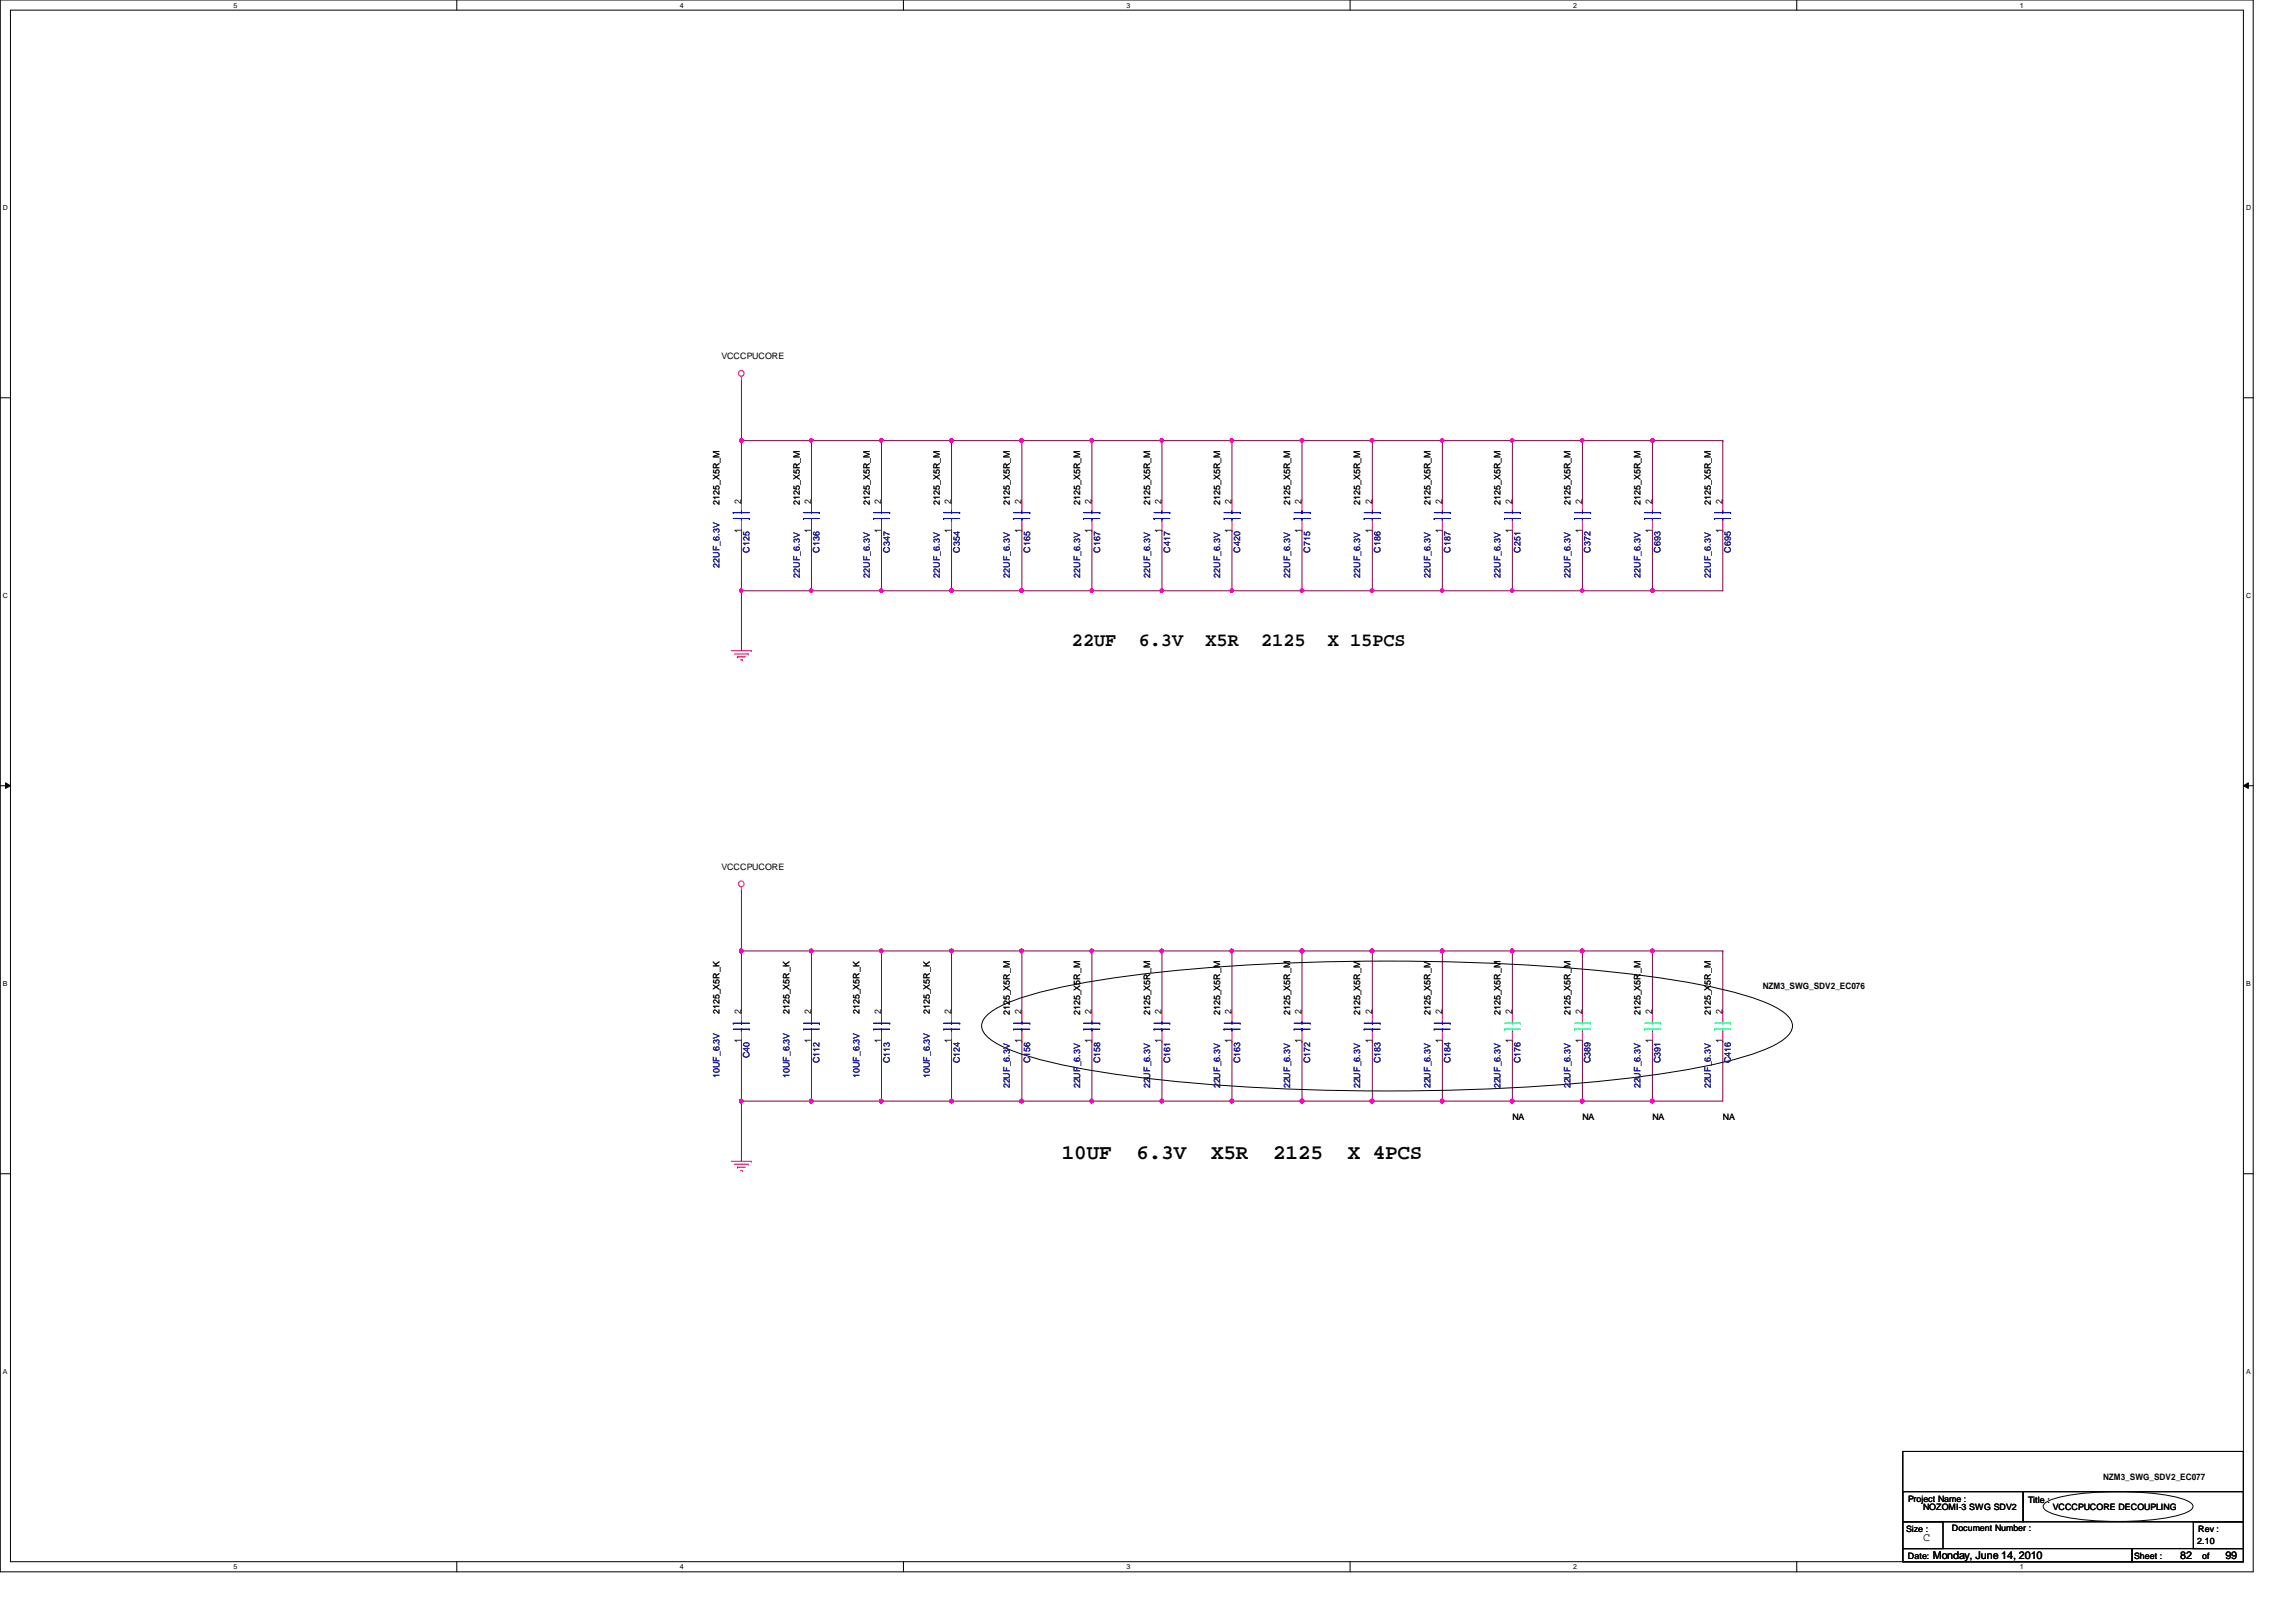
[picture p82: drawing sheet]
<svg xmlns="http://www.w3.org/2000/svg" width="297mm" height="210mm" viewBox="0 0 297 210" stroke-linecap="round" stroke-linejoin="round" font-family="sans-serif">
<defs><g id="words">
<g font-size="2.7">
<text x="137.4" y="150">10UF</text>
<text x="147" y="150">6.3V</text>
<text x="156.7" y="150">X5R</text>
<text x="164.7" y="150">2125</text>
<text x="174.4" y="150">X 4PCS</text>
</g>
<g font-size="2.5">
<text x="138.7" y="83.6">22UF</text>
<text x="147.3" y="83.6">6.3V</text>
<text x="156" y="83.6">X5R</text>
<text x="163.1" y="83.6">2125</text>
<text x="171.8" y="83.6">X 15PCS</text>
</g>
<text font-size="1.5" x="248.8" y="199.4">C</text>
<g font-size="1.4">
<text x="250.1" y="201.7">Monday, June 14, 2010</text>
<text x="282.1" y="201.7">82</text>
<text x="287.9" y="201.7">99</text>
</g>
<g font-size="1.2">
<text x="95.9" y="65.2" transform="rotate(-90 95.9 65.2)">2</text>
<text x="104.9" y="65.2" transform="rotate(-90 104.9 65.2)">2</text>
<text x="114" y="65.2" transform="rotate(-90 114 65.2)">2</text>
<text x="123.1" y="65.2" transform="rotate(-90 123.1 65.2)">2</text>
<text x="132.2" y="65.2" transform="rotate(-90 132.2 65.2)">2</text>
<text x="141.2" y="65.2" transform="rotate(-90 141.2 65.2)">2</text>
<text x="150.3" y="65.2" transform="rotate(-90 150.3 65.2)">2</text>
<text x="159.3" y="65.2" transform="rotate(-90 159.3 65.2)">2</text>
<text x="168.4" y="65.2" transform="rotate(-90 168.4 65.2)">2</text>
<text x="177.5" y="65.2" transform="rotate(-90 177.5 65.2)">2</text>
<text x="186.6" y="65.2" transform="rotate(-90 186.6 65.2)">2</text>
<text x="195.6" y="65.2" transform="rotate(-90 195.6 65.2)">2</text>
<text x="204.7" y="65.2" transform="rotate(-90 204.7 65.2)">2</text>
<text x="213.7" y="65.2" transform="rotate(-90 213.7 65.2)">2</text>
<text x="222.8" y="65.2" transform="rotate(-90 222.8 65.2)">2</text>
<text x="95.9" y="68.9" transform="rotate(-90 95.9 68.9)">1</text>
<text x="104.9" y="68.9" transform="rotate(-90 104.9 68.9)">1</text>
<text x="114" y="68.9" transform="rotate(-90 114 68.9)">1</text>
<text x="123.1" y="68.9" transform="rotate(-90 123.1 68.9)">1</text>
<text x="132.2" y="68.9" transform="rotate(-90 132.2 68.9)">1</text>
<text x="141.2" y="68.9" transform="rotate(-90 141.2 68.9)">1</text>
<text x="150.3" y="68.9" transform="rotate(-90 150.3 68.9)">1</text>
<text x="159.3" y="68.9" transform="rotate(-90 159.3 68.9)">1</text>
<text x="168.4" y="68.9" transform="rotate(-90 168.4 68.9)">1</text>
<text x="177.5" y="68.9" transform="rotate(-90 177.5 68.9)">1</text>
<text x="186.6" y="68.9" transform="rotate(-90 186.6 68.9)">1</text>
<text x="195.6" y="68.9" transform="rotate(-90 195.6 68.9)">1</text>
<text x="204.7" y="68.9" transform="rotate(-90 204.7 68.9)">1</text>
<text x="213.7" y="68.9" transform="rotate(-90 213.7 68.9)">1</text>
<text x="222.8" y="68.9" transform="rotate(-90 222.8 68.9)">1</text>
<text x="95.9" y="131.3" transform="rotate(-90 95.9 131.3)">2</text>
<text x="104.9" y="131.3" transform="rotate(-90 104.9 131.3)">2</text>
<text x="114" y="131.3" transform="rotate(-90 114 131.3)">2</text>
<text x="123.1" y="131.3" transform="rotate(-90 123.1 131.3)">2</text>
<text x="132.2" y="131.3" transform="rotate(-90 132.2 131.3)">2</text>
<text x="141.2" y="131.3" transform="rotate(-90 141.2 131.3)">2</text>
<text x="150.3" y="131.3" transform="rotate(-90 150.3 131.3)">2</text>
<text x="159.3" y="131.3" transform="rotate(-90 159.3 131.3)">2</text>
<text x="168.4" y="131.3" transform="rotate(-90 168.4 131.3)">2</text>
<text x="177.5" y="131.3" transform="rotate(-90 177.5 131.3)">2</text>
<text x="186.6" y="131.3" transform="rotate(-90 186.6 131.3)">2</text>
<text x="195.6" y="131.3" transform="rotate(-90 195.6 131.3)">2</text>
<text x="204.7" y="131.3" transform="rotate(-90 204.7 131.3)">2</text>
<text x="213.7" y="131.3" transform="rotate(-90 213.7 131.3)">2</text>
<text x="222.8" y="131.3" transform="rotate(-90 222.8 131.3)">2</text>
<text x="95.9" y="135" transform="rotate(-90 95.9 135)">1</text>
<text x="104.9" y="135" transform="rotate(-90 104.9 135)">1</text>
<text x="114" y="135" transform="rotate(-90 114 135)">1</text>
<text x="123.1" y="135" transform="rotate(-90 123.1 135)">1</text>
<text x="132.2" y="135" transform="rotate(-90 132.2 135)">1</text>
<text x="141.2" y="135" transform="rotate(-90 141.2 135)">1</text>
<text x="150.3" y="135" transform="rotate(-90 150.3 135)">1</text>
<text x="159.3" y="135" transform="rotate(-90 159.3 135)">1</text>
<text x="168.4" y="135" transform="rotate(-90 168.4 135)">1</text>
<text x="177.5" y="135" transform="rotate(-90 177.5 135)">1</text>
<text x="186.6" y="135" transform="rotate(-90 186.6 135)">1</text>
<text x="195.6" y="135" transform="rotate(-90 195.6 135)">1</text>
<text x="204.7" y="135" transform="rotate(-90 204.7 135)">1</text>
<text x="213.7" y="135" transform="rotate(-90 213.7 135)">1</text>
<text x="222.8" y="135" transform="rotate(-90 222.8 135)">1</text>
</g>
<g font-size="1.1">
<text x="93.3" y="46.4">VCCCPUCORE</text>
<text x="93.1" y="65.3" transform="rotate(-90 93.1 65.3)">2125_X5R_M</text>
<text x="103.5" y="65.3" transform="rotate(-90 103.5 65.3)">2125_X5R_M</text>
<text x="112.5" y="65.3" transform="rotate(-90 112.5 65.3)">2125_X5R_M</text>
<text x="121.6" y="65.3" transform="rotate(-90 121.6 65.3)">2125_X5R_M</text>
<text x="130.6" y="65.3" transform="rotate(-90 130.6 65.3)">2125_X5R_M</text>
<text x="139.7" y="65.3" transform="rotate(-90 139.7 65.3)">2125_X5R_M</text>
<text x="148.8" y="65.3" transform="rotate(-90 148.8 65.3)">2125_X5R_M</text>
<text x="157.9" y="65.3" transform="rotate(-90 157.9 65.3)">2125_X5R_M</text>
<text x="166.9" y="65.3" transform="rotate(-90 166.9 65.3)">2125_X5R_M</text>
<text x="176" y="65.3" transform="rotate(-90 176 65.3)">2125_X5R_M</text>
<text x="185.1" y="65.3" transform="rotate(-90 185.1 65.3)">2125_X5R_M</text>
<text x="194.1" y="65.3" transform="rotate(-90 194.1 65.3)">2125_X5R_M</text>
<text x="203.2" y="65.3" transform="rotate(-90 203.2 65.3)">2125_X5R_M</text>
<text x="212.3" y="65.3" transform="rotate(-90 212.3 65.3)">2125_X5R_M</text>
<text x="221.3" y="65.3" transform="rotate(-90 221.3 65.3)">2125_X5R_M</text>
<text x="93.3" y="112.5">VCCCPUCORE</text>
<text x="93.1" y="131.2" transform="rotate(-90 93.1 131.2)">2125_X5R_K</text>
<text x="102.1" y="131.2" transform="rotate(-90 102.1 131.2)">2125_X5R_K</text>
<text x="111.2" y="131.2" transform="rotate(-90 111.2 131.2)">2125_X5R_K</text>
<text x="120.3" y="131.2" transform="rotate(-90 120.3 131.2)">2125_X5R_K</text>
<text x="130.6" y="131.4" transform="rotate(-90 130.6 131.4)">2125_X5R_M</text>
<text x="139.7" y="131.4" transform="rotate(-90 139.7 131.4)">2125_X5R_M</text>
<text x="148.8" y="131.4" transform="rotate(-90 148.8 131.4)">2125_X5R_M</text>
<text x="157.9" y="131.4" transform="rotate(-90 157.9 131.4)">2125_X5R_M</text>
<text x="166.9" y="131.4" transform="rotate(-90 166.9 131.4)">2125_X5R_M</text>
<text x="176" y="131.4" transform="rotate(-90 176 131.4)">2125_X5R_M</text>
<text x="185.1" y="131.4" transform="rotate(-90 185.1 131.4)">2125_X5R_M</text>
<text x="194.1" y="131.4" transform="rotate(-90 194.1 131.4)">2125_X5R_M</text>
<text x="203.2" y="131.4" transform="rotate(-90 203.2 131.4)">2125_X5R_M</text>
<text x="212.3" y="131.4" transform="rotate(-90 212.3 131.4)">2125_X5R_M</text>
<text x="221.3" y="131.4" transform="rotate(-90 221.3 131.4)">2125_X5R_M</text>
<text x="228" y="128">NZM3_SWG_SDV2_EC076</text>
<text x="195.7" y="144.9">NA</text>
<text x="204.7" y="144.9">NA</text>
<text x="213.8" y="144.9">NA</text>
<text x="222.9" y="144.9">NA</text>
<text x="272.1" y="191.5">NZM3_SWG_SDV2_EC077</text>
<text x="246.8" y="194.4">Project Name :</text>
<text x="248.8" y="195.4">NOZOMI-3 SWG SDV2</text>
<text x="262.4" y="194.5">Title :</text>
<text x="265.6" y="195.4">VCCCPUCORE DECOUPLING</text>
<text x="246.6" y="198.3">Size :</text>
<text x="246.8" y="201.8">Date:</text>
<text x="252.5" y="198.2">Document Number :</text>
<text x="276.1" y="201.8">Sheet :</text>
<text x="284.3" y="199.8">2.10</text>
<text x="284.4" y="198.3">Rev :</text>
<text x="284.9" y="201.8">of</text>
</g>
<g font-size="1.1" fill="#000080">
<text x="97" y="71.5" transform="rotate(-90 97 71.5)">C125</text>
<text x="106" y="71.5" transform="rotate(-90 106 71.5)">C136</text>
<text x="115.1" y="71.5" transform="rotate(-90 115.1 71.5)">C347</text>
<text x="124.2" y="71.5" transform="rotate(-90 124.2 71.5)">C354</text>
<text x="133.3" y="71.5" transform="rotate(-90 133.3 71.5)">C165</text>
<text x="142.3" y="71.5" transform="rotate(-90 142.3 71.5)">C167</text>
<text x="151.4" y="71.5" transform="rotate(-90 151.4 71.5)">C417</text>
<text x="160.4" y="71.5" transform="rotate(-90 160.4 71.5)">C420</text>
<text x="169.5" y="71.5" transform="rotate(-90 169.5 71.5)">C715</text>
<text x="178.6" y="71.5" transform="rotate(-90 178.6 71.5)">C186</text>
<text x="187.7" y="71.5" transform="rotate(-90 187.7 71.5)">C187</text>
<text x="196.7" y="71.5" transform="rotate(-90 196.7 71.5)">C251</text>
<text x="205.8" y="71.5" transform="rotate(-90 205.8 71.5)">C372</text>
<text x="214.8" y="71.5" transform="rotate(-90 214.8 71.5)">C693</text>
<text x="223.9" y="71.5" transform="rotate(-90 223.9 71.5)">C695</text>
<text x="93.1" y="73.4" transform="rotate(-90 93.1 73.4)">22UF_6.3V</text>
<text x="103.5" y="74.8" transform="rotate(-90 103.5 74.8)">22UF_6.3V</text>
<text x="112.5" y="74.8" transform="rotate(-90 112.5 74.8)">22UF_6.3V</text>
<text x="121.6" y="74.8" transform="rotate(-90 121.6 74.8)">22UF_6.3V</text>
<text x="130.6" y="74.8" transform="rotate(-90 130.6 74.8)">22UF_6.3V</text>
<text x="139.7" y="74.8" transform="rotate(-90 139.7 74.8)">22UF_6.3V</text>
<text x="148.8" y="74.8" transform="rotate(-90 148.8 74.8)">22UF_6.3V</text>
<text x="157.9" y="74.8" transform="rotate(-90 157.9 74.8)">22UF_6.3V</text>
<text x="166.9" y="74.8" transform="rotate(-90 166.9 74.8)">22UF_6.3V</text>
<text x="176" y="74.8" transform="rotate(-90 176 74.8)">22UF_6.3V</text>
<text x="185.1" y="74.8" transform="rotate(-90 185.1 74.8)">22UF_6.3V</text>
<text x="194.1" y="74.8" transform="rotate(-90 194.1 74.8)">22UF_6.3V</text>
<text x="203.2" y="74.8" transform="rotate(-90 203.2 74.8)">22UF_6.3V</text>
<text x="212.3" y="74.8" transform="rotate(-90 212.3 74.8)">22UF_6.3V</text>
<text x="221.3" y="74.8" transform="rotate(-90 221.3 74.8)">22UF_6.3V</text>
<text x="97" y="136.9" transform="rotate(-90 97 136.9)">C40</text>
<text x="106" y="137.6" transform="rotate(-90 106 137.6)">C112</text>
<text x="115.1" y="137.6" transform="rotate(-90 115.1 137.6)">C113</text>
<text x="124.2" y="137.6" transform="rotate(-90 124.2 137.6)">C124</text>
<text x="133.3" y="137.6" transform="rotate(-90 133.3 137.6)">C156</text>
<text x="142.3" y="137.6" transform="rotate(-90 142.3 137.6)">C158</text>
<text x="151.4" y="137.6" transform="rotate(-90 151.4 137.6)">C161</text>
<text x="160.4" y="137.6" transform="rotate(-90 160.4 137.6)">C163</text>
<text x="169.5" y="137.6" transform="rotate(-90 169.5 137.6)">C172</text>
<text x="178.6" y="137.6" transform="rotate(-90 178.6 137.6)">C183</text>
<text x="187.7" y="137.6" transform="rotate(-90 187.7 137.6)">C184</text>
<text x="196.7" y="137.6" transform="rotate(-90 196.7 137.6)">C176</text>
<text x="205.8" y="137.6" transform="rotate(-90 205.8 137.6)">C389</text>
<text x="214.8" y="137.6" transform="rotate(-90 214.8 137.6)">C391</text>
<text x="223.9" y="137.6" transform="rotate(-90 223.9 137.6)">C416</text>
<text x="93.1" y="139.5" transform="rotate(-90 93.1 139.5)">10UF_6.3V</text>
<text x="102.1" y="139.5" transform="rotate(-90 102.1 139.5)">10UF_6.3V</text>
<text x="111.2" y="139.5" transform="rotate(-90 111.2 139.5)">10UF_6.3V</text>
<text x="120.3" y="139.5" transform="rotate(-90 120.3 139.5)">10UF_6.3V</text>
<text x="130.6" y="140.8" transform="rotate(-90 130.6 140.8)">22UF_6.3V</text>
<text x="139.7" y="140.8" transform="rotate(-90 139.7 140.8)">22UF_6.3V</text>
<text x="148.8" y="140.8" transform="rotate(-90 148.8 140.8)">22UF_6.3V</text>
<text x="157.9" y="140.8" transform="rotate(-90 157.9 140.8)">22UF_6.3V</text>
<text x="166.9" y="140.8" transform="rotate(-90 166.9 140.8)">22UF_6.3V</text>
<text x="176" y="140.8" transform="rotate(-90 176 140.8)">22UF_6.3V</text>
<text x="185.1" y="140.8" transform="rotate(-90 185.1 140.8)">22UF_6.3V</text>
<text x="194.1" y="140.8" transform="rotate(-90 194.1 140.8)">22UF_6.3V</text>
<text x="203.2" y="140.8" transform="rotate(-90 203.2 140.8)">22UF_6.3V</text>
<text x="212.3" y="140.8" transform="rotate(-90 212.3 140.8)">22UF_6.3V</text>
<text x="221.3" y="140.8" transform="rotate(-90 221.3 140.8)">22UF_6.3V</text>
</g>
<g font-size=".9">
<text x="30.2" y="1">5</text>
<text x="88" y="1">4</text>
<text x="145.8" y="1">3</text>
<text x="203.5" y="1">2</text>
<text x="261.3" y="1">1</text>
<text x=".4" y="27.2">D</text>
<text x="290.6" y="27.2">D</text>
<text x=".4" y="77.3">C</text>
<text x="290.6" y="77.3">C</text>
<text x=".4" y="127.6">B</text>
<text x="290.6" y="127.6">B</text>
<text x=".4" y="177.8">A</text>
<text x="290.6" y="177.8">A</text>
<text x="30.2" y="203.1">5</text>
<text x="88" y="203.1">4</text>
<text x="145.8" y="203.1">3</text>
<text x="203.5" y="203.1">2</text>
<text x="261.3" y="203.1">1</text>
</g>
</g></defs>
<path d="M0 0h291.5v203.4h-291.5zM1.4 1.3h288.8v200.8h-288.8z" fill="none" stroke="#000" stroke-width=".13"/>
<g fill="#fff">
<path d="M30.2 .2h.5v1h-.5z"/>
<path d="M30.2 202.3h.5v1h-.5z"/>
</g>
<path d="M59.1 0v1.3M59.1 202.1v1.3" fill="none" stroke="#000" stroke-width=".13"/>
<g fill="#fff">
<path d="M88 .2h.5v1h-.5z"/>
<path d="M88 202.3h.5v1h-.5z"/>
</g>
<path d="M116.9 0v1.3M116.9 202.1v1.3" fill="none" stroke="#000" stroke-width=".13"/>
<g fill="#fff">
<path d="M145.8 .2h.5v1h-.5z"/>
<path d="M145.8 202.3h.5v1h-.5z"/>
</g>
<path d="M174.7 0v1.3M174.7 202.1v1.3" fill="none" stroke="#000" stroke-width=".13"/>
<g fill="#fff">
<path d="M203.5 .2h.5v1h-.5z"/>
<path d="M203.5 202.3h.5v1h-.5z"/>
</g>
<path d="M232.4 0v1.3M232.4 202.1v1.3" fill="none" stroke="#000" stroke-width=".13"/>
<g fill="#fff">
<path d="M261.3 .2h.5v1h-.5z"/>
<path d="M261.3 202.3h.5v1h-.5z"/>
<path d="M.4 26.4h.6v1h-.6z"/>
<path d="M290.6 26.4h.6v1h-.6z"/>
<path d="M.4 76.5h.6v1.1h-.6z"/>
<path d="M290.6 76.5h.6v1.1h-.6z"/>
</g>
<path d="M0 51.5h1.4M290.2 51.5h1.3" fill="none" stroke="#000" stroke-width=".13"/>
<g fill="#fff">
<path d="M.4 126.7h.6v1.1h-.6z"/>
<path d="M290.6 126.7h.6v1.1h-.6z"/>
</g>
<path d="M0 101.7h1.4M.7 101.3l.7 .4-.7 .3zM290.2 101.7l.7-.4v.7zM290.2 101.7h1.3" fill="none" stroke="#000" stroke-width=".13"/>
<path d="M.7 101.3l.7 .4-.7 .3zM290.2 101.7l.7-.4v.7z" fill="#000"/>
<g fill="#fff">
<path d="M.4 177h.5v1h-.5z"/>
<path d="M290.6 177h.5v1h-.5z"/>
</g>
<path d="M0 151.9h1.4M290.2 151.9h1.3" fill="none" stroke="#000" stroke-width=".13"/>
<path d="M95.9 57h.1M95.9 57h9.1M222.9 57h.1M222.9 57v7.8" fill="none" stroke="#800040" stroke-width=".13"/>
<path d="M95.7 56.8h.4v.2v.2h-.2h-.2z" fill-rule="evenodd" fill="#f0f"/>
<path d="M95.7 56.8h.4v.2v.2h-.2h-.2z" fill="none" stroke="#f0f" stroke-width=".13"/>
<path d="M105 57h.1M105 57v7.8M105 57h9M114 57h.1M114 57v7.8" fill="none" stroke="#800040" stroke-width=".13"/>
<path d="M104.8 56.8h.3l.1 .2-.1 .2h-.2h-.1z" fill-rule="evenodd" fill="#f0f"/>
<path d="M104.8 56.8h.3l.1 .2-.1 .2h-.2h-.1z" fill="none" stroke="#f0f" stroke-width=".13"/>
<path d="M114 57h.1M114 57h9.1M123.1 57h.1M123.1 57v7.8" fill="none" stroke="#800040" stroke-width=".13"/>
<path d="M113.8 56.8h.4l.1 .2-.1 .2h-.2h-.2z" fill-rule="evenodd" fill="#f0f"/>
<path d="M113.8 56.8h.4l.1 .2-.1 .2h-.2h-.2z" fill="none" stroke="#f0f" stroke-width=".13"/>
<path d="M123.1 57h.1M123.1 57h9.1M132.2 57h.1M132.2 57v7.8" fill="none" stroke="#800040" stroke-width=".13"/>
<circle cx="123.1" cy="57" r=".25" fill="#f0f"/>
<circle cx="123.1" cy="57" r=".25" fill="none" stroke="#f0f" stroke-width=".13"/>
<path d="M132.2 57h.1M132.2 57h9.1M141.3 57h.1M141.3 57v7.8" fill="none" stroke="#800040" stroke-width=".13"/>
<circle cx="132.2" cy="57" r=".25" fill="#f0f"/>
<circle cx="132.2" cy="57" r=".25" fill="none" stroke="#f0f" stroke-width=".13"/>
<path d="M213.8 57h.1M213.8 57h9.1" fill="none" stroke="#800040" stroke-width=".13"/>
<circle cx="213.8" cy="57" r=".25" fill="#f0f"/>
<circle cx="213.8" cy="57" r=".25" fill="none" stroke="#f0f" stroke-width=".13"/>
<path d="M150.3 57h.1M150.3 57v7.8M159.4 57h.1M159.4 57v7.8M159.4 57h9M168.4 57h.1M168.4 57v7.8" fill="none" stroke="#800040" stroke-width=".13"/>
<path d="M159.2 56.8h.3l.1 .2-.1 .2h-.2h-.1z" fill-rule="evenodd" fill="#f0f"/>
<path d="M159.2 56.8h.3l.1 .2-.1 .2h-.2h-.1z" fill="none" stroke="#f0f" stroke-width=".13"/>
<path d="M150.3 57h.1M150.3 57h9.1" fill="none" stroke="#800040" stroke-width=".13"/>
<path d="M150.1 56.8h.4v.2v.2h-.2h-.2z" fill-rule="evenodd" fill="#f0f"/>
<path d="M150.1 56.8h.4v.2v.2h-.2h-.2z" fill="none" stroke="#f0f" stroke-width=".13"/>
<path d="M141.3 57h.1M141.3 57h9" fill="none" stroke="#800040" stroke-width=".13"/>
<path d="M141.1 56.8h.3l.1 .2-.1 .2h-.2h-.1z" fill-rule="evenodd" fill="#f0f"/>
<path d="M141.1 56.8h.3l.1 .2-.1 .2h-.2h-.1z" fill="none" stroke="#f0f" stroke-width=".13"/>
<path d="M168.4 57h.1M168.4 57h9.1M177.5 57h.1M177.5 57v7.8M186.6 57h.1M186.6 57v7.8M195.7 57h.1M195.7 57v7.8" fill="none" stroke="#800040" stroke-width=".13"/>
<circle cx="168.4" cy="57" r=".25" fill="#f0f"/>
<circle cx="168.4" cy="57" r=".25" fill="none" stroke="#f0f" stroke-width=".13"/>
<path d="M186.6 57h.1M186.6 57h9.1" fill="none" stroke="#800040" stroke-width=".13"/>
<path d="M186.4 56.8h.3l.1 .2-.1 .2h-.1h-.2z" fill-rule="evenodd" fill="#f0f"/>
<path d="M186.4 56.8h.3l.1 .2-.1 .2h-.1h-.2z" fill="none" stroke="#f0f" stroke-width=".13"/>
<path d="M177.5 57h.1M177.5 57h9.1" fill="none" stroke="#800040" stroke-width=".13"/>
<circle cx="177.5" cy="57" r=".25" fill="#f0f"/>
<circle cx="177.5" cy="57" r=".25" fill="none" stroke="#f0f" stroke-width=".13"/>
<path d="M204.7 57h.1M204.7 57v7.8M204.7 57h9.1M213.8 57h.1M213.8 57v7.8" fill="none" stroke="#800040" stroke-width=".13"/>
<path d="M204.5 56.8h.4v.2v.2h-.2h-.2z" fill-rule="evenodd" fill="#f0f"/>
<path d="M204.5 56.8h.4v.2v.2h-.2h-.2z" fill="none" stroke="#f0f" stroke-width=".13"/>
<path d="M195.7 57h.1M195.7 57h9" fill="none" stroke="#800040" stroke-width=".13"/>
<path d="M195.5 56.8h.3l.1 .2-.1 .2h-.2h-.1z" fill-rule="evenodd" fill="#f0f"/>
<path d="M195.5 56.8h.3l.1 .2-.1 .2h-.2h-.1z" fill="none" stroke="#f0f" stroke-width=".13"/>
<g fill="none" stroke="#800040" stroke-width=".13">
<path d="M95.9 57h.1M95.9 57v7.8M95.9 68.7h.1M95.9 68.7v7.8M105 68.7h.1M105 68.7v7.8M114 68.7h.1M114 68.7v7.8M123.1 68.7h.1M123.1 68.7v7.8M132.2 68.7h.1M132.2 68.7v7.8"/>
<path d="M141.3 68.7h.1M141.3 68.7v7.8M150.3 68.7h.1M150.3 68.7v7.8M159.4 68.7h.1M159.4 68.7v7.8M168.4 68.7h.1M168.4 68.7v7.8M177.5 68.7h.1M177.5 68.7v7.8M186.6 68.7h.1M186.6 68.7v7.8"/>
<path d="M195.7 68.7h.1M195.7 68.7v7.8M204.7 68.7h.1M204.7 76.5h.1M204.7 68.7v7.8M213.8 68.7h.1M213.8 68.7v7.8h-9.1M222.9 68.7h.1M222.9 68.7v7.8"/>
</g>
<path d="M204.5 76.3h.4v.1v.2l-.2 .1-.2-.1z" fill-rule="evenodd" fill="#f0f"/>
<path d="M204.5 76.3h.4v.1v.2l-.2 .1-.2-.1z" fill="none" stroke="#f0f" stroke-width=".13"/>
<path d="M186.6 76.5h.1M186.6 76.5h9.1" fill="none" stroke="#800040" stroke-width=".13"/>
<path d="M186.4 76.3h.3l.1 .1-.1 .2-.1 .1-.2-.1z" fill-rule="evenodd" fill="#f0f"/>
<path d="M186.4 76.3h.3l.1 .1-.1 .2-.1 .1-.2-.1z" fill="none" stroke="#f0f" stroke-width=".13"/>
<path d="M177.5 76.5h.1M177.5 76.5h9.1" fill="none" stroke="#800040" stroke-width=".13"/>
<circle cx="177.5" cy="76.4" r=".25" fill="#f0f"/>
<circle cx="177.5" cy="76.4" r=".25" fill="none" stroke="#f0f" stroke-width=".13"/>
<path d="M159.4 76.5h.1M159.4 76.5h9" fill="none" stroke="#800040" stroke-width=".13"/>
<path d="M159.2 76.3h.3l.1 .1-.1 .2-.2 .1-.1-.1z" fill-rule="evenodd" fill="#f0f"/>
<path d="M159.2 76.3h.3l.1 .1-.1 .2-.2 .1-.1-.1z" fill="none" stroke="#f0f" stroke-width=".13"/>
<path d="M150.3 76.5h.1M150.3 76.5h9.1" fill="none" stroke="#800040" stroke-width=".13"/>
<path d="M150.1 76.3h.4v.1v.2l-.2 .1-.2-.1z" fill-rule="evenodd" fill="#f0f"/>
<path d="M150.1 76.3h.4v.1v.2l-.2 .1-.2-.1z" fill="none" stroke="#f0f" stroke-width=".13"/>
<path d="M114 76.5h.1M114 76.5h9.1" fill="none" stroke="#800040" stroke-width=".13"/>
<path d="M113.8 76.3h.4l.1 .1-.1 .2-.2 .1-.2-.1z" fill-rule="evenodd" fill="#f0f"/>
<path d="M113.8 76.3h.4l.1 .1-.1 .2-.2 .1-.2-.1z" fill="none" stroke="#f0f" stroke-width=".13"/>
<path d="M213.8 76.5h.1M213.8 76.5h9.1" fill="none" stroke="#800040" stroke-width=".13"/>
<circle cx="213.8" cy="76.4" r=".25" fill="#f0f"/>
<circle cx="213.8" cy="76.4" r=".25" fill="none" stroke="#f0f" stroke-width=".13"/>
<path d="M105 76.5h.1M105 76.5h9" fill="none" stroke="#800040" stroke-width=".13"/>
<path d="M104.8 76.3h.3l.1 .1-.1 .2-.2 .1-.1-.1z" fill-rule="evenodd" fill="#f0f"/>
<path d="M104.8 76.3h.3l.1 .1-.1 .2-.2 .1-.1-.1z" fill="none" stroke="#f0f" stroke-width=".13"/>
<path d="M132.2 76.5h.1M132.2 76.5h9.1" fill="none" stroke="#800040" stroke-width=".13"/>
<circle cx="132.2" cy="76.4" r=".25" fill="#f0f"/>
<circle cx="132.2" cy="76.4" r=".25" fill="none" stroke="#f0f" stroke-width=".13"/>
<path d="M123.1 76.5h.1M123.1 76.5h9.1" fill="none" stroke="#800040" stroke-width=".13"/>
<circle cx="123.1" cy="76.4" r=".25" fill="#f0f"/>
<circle cx="123.1" cy="76.4" r=".25" fill="none" stroke="#f0f" stroke-width=".13"/>
<path d="M168.4 76.5h.1M168.4 76.5h9.1" fill="none" stroke="#800040" stroke-width=".13"/>
<circle cx="168.4" cy="76.4" r=".25" fill="#f0f"/>
<circle cx="168.4" cy="76.4" r=".25" fill="none" stroke="#f0f" stroke-width=".13"/>
<path d="M95.9 76.5h.1M95.9 76.5h9.1" fill="none" stroke="#800040" stroke-width=".13"/>
<path d="M95.7 76.3h.4v.1v.2l-.2 .1-.2-.1z" fill-rule="evenodd" fill="#f0f"/>
<path d="M95.7 76.3h.4v.1v.2l-.2 .1-.2-.1z" fill="none" stroke="#f0f" stroke-width=".13"/>
<path d="M141.3 76.5h.1M141.3 76.5h9" fill="none" stroke="#800040" stroke-width=".13"/>
<path d="M141.1 76.3h.3l.1 .1-.1 .2-.2 .1-.1-.1z" fill-rule="evenodd" fill="#f0f"/>
<path d="M141.1 76.3h.3l.1 .1-.1 .2-.2 .1-.1-.1z" fill="none" stroke="#f0f" stroke-width=".13"/>
<path d="M195.7 76.5h.1M195.7 76.5h9" fill="none" stroke="#800040" stroke-width=".13"/>
<path d="M195.5 76.3h.3l.1 .1-.1 .2-.2 .1-.1-.1z" fill-rule="evenodd" fill="#f0f"/>
<path d="M195.5 76.3h.3l.1 .1-.1 .2-.2 .1-.1-.1z" fill="none" stroke="#f0f" stroke-width=".13"/>
<path d="M95.9 49.2h.1M95.9 49.2v7.8" fill="none" stroke="#800040" stroke-width=".13"/>
<path d="M95.7 56.8h.4v.2v.2h-.2h-.2z" fill-rule="evenodd" fill="#f0f"/>
<path d="M95.7 56.8h.4v.2v.2h-.2h-.2z" fill="none" stroke="#f0f" stroke-width=".13"/>
<path d="M95.9 76.5h.1M95.9 76.5v7.7M204.7 123.1h.1M204.7 123.1v7.8M204.7 123.1h9.1M213.8 123.1h.1M213.8 123.1v7.8" fill="none" stroke="#800040" stroke-width=".13"/>
<path d="M204.5 122.9l.2-.1 .2 .1v.3l-.2 .1-.2-.1z" fill-rule="evenodd" fill="#f0f"/>
<path d="M204.5 122.9l.2-.1 .2 .1v.3l-.2 .1-.2-.1z" fill="none" stroke="#f0f" stroke-width=".13"/>
<path d="M195.7 123.1h.1M195.7 123.1h9" fill="none" stroke="#800040" stroke-width=".13"/>
<path d="M195.5 122.9l.1-.1 .2 .1v.3l-.2 .1-.1-.1z" fill-rule="evenodd" fill="#f0f"/>
<path d="M195.5 122.9l.1-.1 .2 .1v.3l-.2 .1-.1-.1z" fill="none" stroke="#f0f" stroke-width=".13"/>
<path d="M95.9 115.3h.1M95.9 115.3v15.6M95.9 123.1h.1" fill="none" stroke="#800040" stroke-width=".13"/>
<path d="M95.7 122.9l.2-.1 .2 .1v.3l-.2 .1-.2-.1z" fill-rule="evenodd" fill="#f0f"/>
<path d="M95.7 122.9l.2-.1 .2 .1v.3l-.2 .1-.2-.1z" fill="none" stroke="#f0f" stroke-width=".13"/>
<path d="M105 123.1h.1M105 123.1h18.1M114 123.1h.1M114 123.1v7.8M123.1 123.1h.1M123.1 123.1v7.8M222.9 123.1h.1M222.9 123.1v7.8" fill="none" stroke="#800040" stroke-width=".13"/>
<path d="M113.8 122.9l.2-.1 .2 .1v.3l-.2 .1-.2-.1z" fill-rule="evenodd" fill="#f0f"/>
<path d="M113.8 122.9l.2-.1 .2 .1v.3l-.2 .1-.2-.1z" fill="none" stroke="#f0f" stroke-width=".13"/>
<path d="M123.1 123.1h.1M123.1 123.1h9.1M132.2 123.1h.1M132.2 123.1v7.8" fill="none" stroke="#800040" stroke-width=".13"/>
<circle cx="123.1" cy="123.1" r=".26" fill="#f0f"/>
<circle cx="123.1" cy="123.1" r=".26" fill="none" stroke="#f0f" stroke-width=".13"/>
<path d="M132.2 123.1h.1M132.2 123.1h9.1M141.3 123.1h.1M141.3 123.1v7.8" fill="none" stroke="#800040" stroke-width=".13"/>
<circle cx="132.2" cy="123.1" r=".26" fill="#f0f"/>
<circle cx="132.2" cy="123.1" r=".26" fill="none" stroke="#f0f" stroke-width=".13"/>
<path d="M213.8 123.1h.1M213.8 123.1h9.1" fill="none" stroke="#800040" stroke-width=".13"/>
<circle cx="213.8" cy="123.1" r=".26" fill="#f0f"/>
<circle cx="213.8" cy="123.1" r=".26" fill="none" stroke="#f0f" stroke-width=".13"/>
<path d="M150.3 123.1h.1M150.3 123.1v7.8M159.4 123.1h.1M159.4 123.1v7.8M159.4 123.1h9M168.4 123.1h.1M168.4 123.1v7.8" fill="none" stroke="#800040" stroke-width=".13"/>
<path d="M159.2 122.9l.1-.1 .3 .1-.1 .3-.2 .1-.1-.1z" fill-rule="evenodd" fill="#f0f"/>
<path d="M159.2 122.9l.1-.1 .3 .1-.1 .3-.2 .1-.1-.1z" fill="none" stroke="#f0f" stroke-width=".13"/>
<path d="M150.3 123.1h.1M150.3 123.1h9.1" fill="none" stroke="#800040" stroke-width=".13"/>
<path d="M150.1 122.9l.2-.1 .2 .1v.3l-.2 .1-.2-.1z" fill-rule="evenodd" fill="#f0f"/>
<path d="M150.1 122.9l.2-.1 .2 .1v.3l-.2 .1-.2-.1z" fill="none" stroke="#f0f" stroke-width=".13"/>
<path d="M141.3 123.1h.1M141.3 123.1h9" fill="none" stroke="#800040" stroke-width=".13"/>
<path d="M141.1 122.9l.1-.1 .2 .1v.3l-.2 .1-.1-.1z" fill-rule="evenodd" fill="#f0f"/>
<path d="M141.1 122.9l.1-.1 .2 .1v.3l-.2 .1-.1-.1z" fill="none" stroke="#f0f" stroke-width=".13"/>
<path d="M168.4 123.1h.1M168.4 123.1h9.1M177.5 123.1h.1M177.5 123.1v7.8M186.6 123.1h.1M186.6 123.1v7.8" fill="none" stroke="#800040" stroke-width=".13"/>
<circle cx="168.4" cy="123.1" r=".26" fill="#f0f"/>
<circle cx="168.4" cy="123.1" r=".26" fill="none" stroke="#f0f" stroke-width=".13"/>
<path d="M186.6 123.1h.1M186.6 123.1h9.1" fill="none" stroke="#800040" stroke-width=".13"/>
<path d="M186.4 122.9l.2-.1 .2 .1-.1 .3-.1 .1-.2-.1z" fill-rule="evenodd" fill="#f0f"/>
<path d="M186.4 122.9l.2-.1 .2 .1-.1 .3-.1 .1-.2-.1z" fill="none" stroke="#f0f" stroke-width=".13"/>
<path d="M177.5 123.1h.1M177.5 123.1h9.1" fill="none" stroke="#800040" stroke-width=".13"/>
<circle cx="177.5" cy="123.1" r=".26" fill="#f0f"/>
<circle cx="177.5" cy="123.1" r=".26" fill="none" stroke="#f0f" stroke-width=".13"/>
<g fill="none" stroke="#800040" stroke-width=".13">
<path d="M95.9 134.7h.1M95.9 134.7v7.8M105 134.7h.1M105 134.7v7.8M114 134.7h.1M114 134.7v7.8M123.1 134.7h.1M123.1 134.7v7.8M132.2 134.7h.1M132.2 134.7v7.8M141.3 134.7h.1M141.3 134.7v7.8"/>
<path d="M150.3 134.7h.1M150.3 134.7v7.8M159.4 134.7h.1M159.4 134.7v7.8M168.4 134.7h.1M168.4 134.7v7.8M177.5 134.7h.1M177.5 134.7v7.8M186.6 134.7h.1M186.6 134.7v7.8M195.7 134.7h.1M195.7 134.7v7.8"/>
<path d="M204.7 134.7h.1M204.7 134.7v7.8M213.8 134.7h.1M213.8 134.7v7.8h-9.1M222.9 134.7h.1M222.9 134.7v7.8M204.7 142.5h.1"/>
</g>
<path d="M204.5 142.3l.2-.1 .2 .2v.3h-.2h-.2z" fill-rule="evenodd" fill="#f0f"/>
<path d="M204.5 142.3l.2-.1 .2 .2v.3h-.2h-.2z" fill="none" stroke="#f0f" stroke-width=".13"/>
<path d="M186.6 142.5h.1M186.6 142.5h9.1" fill="none" stroke="#800040" stroke-width=".13"/>
<path d="M186.4 142.3l.2-.1 .2 .2-.1 .3h-.1h-.2z" fill-rule="evenodd" fill="#f0f"/>
<path d="M186.4 142.3l.2-.1 .2 .2-.1 .3h-.1h-.2z" fill="none" stroke="#f0f" stroke-width=".13"/>
<path d="M177.5 142.5h.1M177.5 142.5h9.1" fill="none" stroke="#800040" stroke-width=".13"/>
<circle cx="177.5" cy="142.5" r=".26" fill="#f0f"/>
<circle cx="177.5" cy="142.5" r=".26" fill="none" stroke="#f0f" stroke-width=".13"/>
<path d="M159.4 142.5h.1M159.4 142.5h9" fill="none" stroke="#800040" stroke-width=".13"/>
<path d="M159.2 142.3l.1-.1 .3 .2-.1 .3h-.2h-.1z" fill-rule="evenodd" fill="#f0f"/>
<path d="M159.2 142.3l.1-.1 .3 .2-.1 .3h-.2h-.1z" fill="none" stroke="#f0f" stroke-width=".13"/>
<path d="M150.3 142.5h.1M150.3 142.5h9.1" fill="none" stroke="#800040" stroke-width=".13"/>
<path d="M150.1 142.3l.2-.1 .2 .2v.3h-.2h-.2z" fill-rule="evenodd" fill="#f0f"/>
<path d="M150.1 142.3l.2-.1 .2 .2v.3h-.2h-.2z" fill="none" stroke="#f0f" stroke-width=".13"/>
<path d="M114 142.5h.1M114 142.5h9.1" fill="none" stroke="#800040" stroke-width=".13"/>
<path d="M113.8 142.3l.2-.1 .2 .2v.3h-.2h-.2z" fill-rule="evenodd" fill="#f0f"/>
<path d="M113.8 142.3l.2-.1 .2 .2v.3h-.2h-.2z" fill="none" stroke="#f0f" stroke-width=".13"/>
<path d="M213.8 142.5h.1M213.8 142.5h9.1" fill="none" stroke="#800040" stroke-width=".13"/>
<circle cx="213.8" cy="142.5" r=".26" fill="#f0f"/>
<circle cx="213.8" cy="142.5" r=".26" fill="none" stroke="#f0f" stroke-width=".13"/>
<path d="M105 142.5h.1M105 142.5h9" fill="none" stroke="#800040" stroke-width=".13"/>
<path d="M104.8 142.3l.1-.1 .3 .2-.1 .3h-.2h-.1z" fill-rule="evenodd" fill="#f0f"/>
<path d="M104.8 142.3l.1-.1 .3 .2-.1 .3h-.2h-.1z" fill="none" stroke="#f0f" stroke-width=".13"/>
<path d="M132.2 142.5h.1M132.2 142.5h9.1" fill="none" stroke="#800040" stroke-width=".13"/>
<circle cx="132.2" cy="142.5" r=".26" fill="#f0f"/>
<circle cx="132.2" cy="142.5" r=".26" fill="none" stroke="#f0f" stroke-width=".13"/>
<path d="M123.1 142.5h.1M123.1 142.5h9.1" fill="none" stroke="#800040" stroke-width=".13"/>
<circle cx="123.1" cy="142.5" r=".26" fill="#f0f"/>
<circle cx="123.1" cy="142.5" r=".26" fill="none" stroke="#f0f" stroke-width=".13"/>
<path d="M168.4 142.5h.1M168.4 142.5h9.1" fill="none" stroke="#800040" stroke-width=".13"/>
<circle cx="168.4" cy="142.5" r=".26" fill="#f0f"/>
<circle cx="168.4" cy="142.5" r=".26" fill="none" stroke="#f0f" stroke-width=".13"/>
<path d="M95.9 142.5h.1M95.9 142.5h9.1" fill="none" stroke="#800040" stroke-width=".13"/>
<path d="M95.7 142.3l.2-.1 .2 .2v.3h-.2h-.2z" fill-rule="evenodd" fill="#f0f"/>
<path d="M95.7 142.3l.2-.1 .2 .2v.3h-.2h-.2z" fill="none" stroke="#f0f" stroke-width=".13"/>
<path d="M141.3 142.5h.1M141.3 142.5h9" fill="none" stroke="#800040" stroke-width=".13"/>
<path d="M141.1 142.3l.1-.1 .2 .2v.3h-.2h-.1z" fill-rule="evenodd" fill="#f0f"/>
<path d="M141.1 142.3l.1-.1 .2 .2v.3h-.2h-.1z" fill="none" stroke="#f0f" stroke-width=".13"/>
<path d="M195.7 142.5h.1M195.7 142.5h9" fill="none" stroke="#800040" stroke-width=".13"/>
<path d="M195.5 142.3l.1-.1 .2 .2v.3h-.2h-.1z" fill-rule="evenodd" fill="#f0f"/>
<path d="M195.5 142.3l.1-.1 .2 .2v.3h-.2h-.1z" fill="none" stroke="#f0f" stroke-width=".13"/>
<path d="M105 123.1h.1M105 123.1v7.8M95.9 142.5h.1M95.9 142.5v7.8" fill="none" stroke="#800040" stroke-width=".13"/>
<path d="M104.8 122.9l.1-.1 .3 .1-.1 .3-.2 .1-.1-.1z" fill-rule="evenodd" fill="#f0f"/>
<path d="M104.8 122.9l.1-.1 .3 .1-.1 .3-.2 .1-.1-.1z" fill="none" stroke="#f0f" stroke-width=".13"/>
<path d="M95.9 123.1h.1M95.9 123.1h9.1" fill="none" stroke="#800040" stroke-width=".13"/>
<path d="M95.7 122.9l.2-.1 .2 .1v.3l-.2 .1-.2-.1z" fill-rule="evenodd" fill="#f0f"/>
<path d="M95.7 122.9l.2-.1 .2 .1v.3l-.2 .1-.2-.1z" fill="none" stroke="#f0f" stroke-width=".13"/>
<path d="M195.7 123.1h.1M195.7 123.1v7.8" fill="none" stroke="#800040" stroke-width=".13"/>
<g fill="none" stroke="#f00" stroke-width=".13">
<path d="M95.9 49.2h.1M95.9 48.7v.5M95.9 64.8v1.3M95.9 67.4v1.3M105 64.8v1.3M105 67.4v1.3M114 64.8v1.3M114 67.4v1.3M123.1 64.8v1.3M123.1 67.4v1.3M132.2 64.8v1.3M132.2 67.4v1.3"/>
<path d="M141.3 64.8v1.3M141.3 67.4v1.3M150.3 64.8v1.3M150.3 67.4v1.3M159.4 64.8v1.3M159.4 67.4v1.3M168.4 64.8v1.3M168.4 67.4v1.3M177.5 64.8v1.3M177.5 67.4v1.3M186.6 64.8v1.3M186.6 67.4v1.3"/>
<path d="M195.7 64.8v1.3M195.7 67.4v1.3M204.7 64.8v1.3M204.7 67.4v1.3M213.8 64.8v1.3M213.8 67.4v1.3M222.9 64.8v1.3M222.9 67.4v1.3M94.6 84.2h2.6M95 84.6h1.8M95.4 85h.1M95.4 85h1"/>
<path d="M95.8 85.4h.3M96.1 85.4h.1M96.8 84.6h.1M97.2 84.2h.1M95.9 115.3h.1M95.9 114.8v.5M95.9 130.9v1.3M95.9 133.4v1.3M105 130.9v1.3M105 133.4v1.3M114 130.9v1.3M114 133.4v1.3"/>
<path d="M123.1 130.9v1.3M123.1 133.4v1.3M132.2 130.9v1.3M132.2 133.4v1.3M141.3 130.9v1.3M141.3 133.4v1.3M150.3 130.9v1.3M150.3 133.4v1.3M159.4 130.9v1.3M159.4 133.4v1.3M168.4 130.9v1.3M168.4 133.4v1.3"/>
<path d="M177.5 130.9v1.3M177.5 133.4v1.3M186.6 130.9v1.3M186.6 133.4v1.3M195.7 130.9v1.3M195.7 133.4v1.3M204.7 130.9v1.3M204.7 133.4v1.3M213.8 130.9v1.3M213.8 133.4v1.3M222.9 130.9v1.3M222.9 133.4v1.3"/>
<path d="M94.6 150.3h2.6M95 150.7h1.8M95.4 151h.1M95.4 151h1M95.8 151.5h.3M96.1 151.5h.1M96.8 150.7h.1M97.2 150.3h.1"/>
<circle cx="95.9" cy="48.3" r=".37"/>
<circle cx="95.9" cy="114.4" r=".38"/>
</g>
<path d="M127.5 131.6a9.9 9.9 0 0 1 4-2.2 84.5 84.5 0 0 1 17.5-3.5 300.3 300.3 0 0 1 60.9 0 84.7 84.7 0 0 1 17.5 3.5 10 10 0 0 1 4 2.2 1.62 1.62 0 0 1 0 2.4 10 10 0 0 1-4 2.2 84.6 84.6 0 0 1-17.5 3.4 294.1 294.1 0 0 1-63.7-.3 78.6 78.6 0 0 1-14.7-3.1 10 10 0 0 1-4-2.2 1.63 1.63 0 0 1 0-2.4zM246.2 196.9h5.2v3.5h-5.2zM246.2 193h15.5v3.9h-15.5zM246.2 187.8h44v14.3h-44zM261.7 193h28.5v3.9h-28.5zM264.5 194.6a5.3 5.3 0 0 1 2.7-1 41 41 0 0 1 14.6 .2l1.4 .5 .4 .3 .1 .3-.1 .4a5.4 5.4 0 0 1-2.7 1 39.6 39.6 0 0 1-14.7-.2l-1.4-.5-.3-.3-.2-.4zM283.8 196.9h6.4v3.5h-6.4zM246.2 200.4h29.6v1.7h-29.6zM275.8 200.4h14.4v1.7h-14.4z" fill="none" stroke="#000" stroke-width=".13"/>
<g fill="none" stroke="#00f" stroke-width=".13">
<path d="M94.9 66.3h.1M94.9 66.3h2M94.9 67.1h2M95.9 67.1h.1M95.9 66.3h.1M95.9 66.1v.2M95.9 67.1v.3M96.9 67.1h.1M104 67.1h.1M104 66.3h2M104 67.1h2M105 67.1h.1"/>
<path d="M105 66.3h.1M105 66.1v.2M105 67.1v.3M106 66.3h.1M113 67.1h.1M113 66.3h2.1M113 67.1h2.1M114 67.1h.1M114 66.3h.1M114 66.1v.2M114 67.1v.3M115.1 66.3h.1"/>
<path d="M122.1 67.1h.1M122.1 66.3h2.1M122.1 67.1h2.1M123.1 67.1h.1M123.1 66.3h.1M123.1 66.1v.2M123.1 67.1v.3M124.2 66.3h.1M131.1 67.1h.1M131.1 66.3h2.1M131.1 67.1h2.1M132.2 67.1h.1"/>
<path d="M132.2 66.3h.1M132.2 66.1v.2M132.2 67.1v.3M133.2 66.3h.1M140.2 67.1h.1M140.2 66.3h2.1M140.2 67.1h2.1M141.3 67.1h.1M141.3 66.3h.1M141.3 66.1v.2M141.3 67.1v.3M142.3 66.3h.1"/>
<path d="M149.3 67.1h.1M149.3 66.3h2M149.3 67.1h2M150.3 67.1h.1M150.3 66.3h.1M150.3 66.1v.2M150.3 67.1v.3M151.3 66.3h.1M158.4 67.1h.1M158.4 66.3h2M158.4 67.1h2M159.4 67.1h.1"/>
<path d="M159.4 66.3h.1M159.4 66.1v.2M159.4 67.1v.3M160.4 66.3h.1M167.4 67.1h.1M167.4 66.3h2.1M167.4 67.1h2.1M168.4 67.1h.1M168.4 66.3h.1M168.4 66.1v.2M168.4 67.1v.3M169.5 66.3h.1"/>
<path d="M176.5 67.1h.1M176.5 66.3h2.1M176.5 67.1h2.1M177.5 67.1h.1M177.5 66.3h.1M177.5 66.1v.2M177.5 67.1v.3M178.6 66.3h.1M185.5 67.1h.1M185.5 66.3h2.1M185.5 67.1h2.1M186.6 67.1h.1"/>
<path d="M186.6 66.3h.1M186.6 66.1v.2M186.6 67.1v.3M187.6 66.3h.1M194.6 67.1h.1M194.6 66.3h2.1M194.6 67.1h2.1M195.7 67.1h.1M195.7 66.3h.1M195.7 66.1v.2M195.7 67.1v.3M196.7 66.3h.1"/>
<path d="M203.7 67.1h.1M203.7 66.3h2.1M203.7 67.1h2.1M204.7 67.1h.1M204.7 66.3h.1M204.7 66.1v.2M204.7 67.1v.3M205.8 66.3h.1M212.8 67.1h.1M212.8 66.3h2M212.8 67.1h2M213.8 67.1h.1"/>
<path d="M213.8 66.3h.1M213.8 66.1v.2M213.8 67.1v.3M214.8 66.3h.1M221.8 67.1h.1M221.8 66.3h2.1M221.8 67.1h2.1M222.9 67.1h.1M222.9 66.3h.1M222.9 66.1v.2M222.9 67.1v.3M223.9 66.3h.1"/>
<path d="M94.9 132.4h.1M94.9 132.4h2M94.9 133.2h2M95.9 133.2h.1M95.9 132.4h.1M95.9 132.2v.2M95.9 133.2v.2M96.9 133.2h.1M104 133.2h.1M104 132.4h2M104 133.2h2M105 133.2h.1"/>
<path d="M105 132.4h.1M105 132.2v.2M105 133.2v.2M106 132.4h.1M113 133.2h.1M113 132.4h2.1M113 133.2h2.1M114 133.2h.1M114 132.4h.1M114 132.2v.2M114 133.2v.2M115.1 132.4h.1"/>
<path d="M122.1 133.2h.1M122.1 132.4h2.1M122.1 133.2h2.1M123.1 133.2h.1M123.1 132.4h.1M123.1 132.2v.2M123.1 133.2v.2M124.2 132.4h.1M131.1 133.2h.1M131.1 132.4h2.1M131.1 133.2h2.1M132.2 133.2h.1"/>
<path d="M132.2 132.4h.1M132.2 132.2v.2M132.2 133.2v.2M133.2 132.4h.1M140.2 133.2h.1M140.2 132.4h2.1M140.2 133.2h2.1M141.3 133.2h.1M141.3 132.4h.1M141.3 132.2v.2M141.3 133.2v.2M142.3 132.4h.1"/>
<path d="M149.3 133.2h.1M149.3 132.4h2M149.3 133.2h2M150.3 133.2h.1M150.3 132.4h.1M150.3 132.2v.2M150.3 133.2v.2M151.3 132.4h.1M158.4 133.2h.1M158.4 132.4h2M158.4 133.2h2M159.4 133.2h.1"/>
<path d="M159.4 132.4h.1M159.4 132.2v.2M159.4 133.2v.2M160.4 132.4h.1M167.4 133.2h.1M167.4 132.4h2.1M167.4 133.2h2.1M168.4 133.2h.1M168.4 132.4h.1M168.4 132.2v.2M168.4 133.2v.2M169.5 132.4h.1"/>
<path d="M176.5 133.2h.1M176.5 132.4h2.1M176.5 133.2h2.1M177.5 133.2h.1M177.5 132.4h.1M177.5 132.2v.2M177.5 133.2v.2M178.6 132.4h.1M185.5 133.2h.1M185.5 132.4h2.1M185.5 133.2h2.1M186.6 133.2h.1"/>
<path d="M186.6 132.4h.1M186.6 132.2v.2M186.6 133.2v.2M187.6 132.4h.1"/>
</g>
<g fill="none" stroke="#00ff80" stroke-width=".13">
<path d="M194.6 133.2h.1M194.6 132.4h2.1M194.6 133.2h2.1M195.7 133.2h.1M195.7 132.4h.1M195.7 132.2v.2M195.7 133.2v.2M196.7 132.4h.1M203.7 133.2h.1M203.7 132.4h2.1M203.7 133.2h2.1M204.7 133.2h.1"/>
<path d="M204.7 132.4h.1M204.7 132.2v.2M204.7 133.2v.2M205.8 132.4h.1M212.8 133.2h.1M212.8 132.4h2M212.8 133.2h2M213.8 133.2h.1M213.8 132.4h.1M213.8 132.2v.2M213.8 133.2v.2M214.8 132.4h.1"/>
<path d="M221.8 133.2h.1M221.8 132.4h2.1M221.8 133.2h2.1M222.9 133.2h.1M222.9 132.4h.1M222.9 132.2v.2M222.9 133.2v.2M223.9 132.4h.1"/>
</g>
<path d="M95.7 56.8h.4v.2v.2h-.2h-.2z" fill-rule="evenodd" fill="#f0f"/>
<path d="M95.7 56.8h.4v.2v.2h-.2h-.2z" fill="none" stroke="#f0f" stroke-width=".13"/>
<path d="M104.8 56.8h.3l.1 .2-.1 .2h-.2h-.1z" fill-rule="evenodd" fill="#f0f"/>
<path d="M104.8 56.8h.3l.1 .2-.1 .2h-.2h-.1z" fill="none" stroke="#f0f" stroke-width=".13"/>
<path d="M113.8 56.8h.4l.1 .2-.1 .2h-.2h-.2z" fill-rule="evenodd" fill="#f0f"/>
<path d="M113.8 56.8h.4l.1 .2-.1 .2h-.2h-.2z" fill="none" stroke="#f0f" stroke-width=".13"/>
<circle cx="123.1" cy="57" r=".25" fill="#f0f"/>
<circle cx="123.1" cy="57" r=".25" fill="none" stroke="#f0f" stroke-width=".13"/>
<circle cx="132.2" cy="57" r=".25" fill="#f0f"/>
<circle cx="132.2" cy="57" r=".25" fill="none" stroke="#f0f" stroke-width=".13"/>
<circle cx="213.8" cy="57" r=".25" fill="#f0f"/>
<circle cx="213.8" cy="57" r=".25" fill="none" stroke="#f0f" stroke-width=".13"/>
<path d="M159.2 56.8h.3l.1 .2-.1 .2h-.2h-.1z" fill-rule="evenodd" fill="#f0f"/>
<path d="M159.2 56.8h.3l.1 .2-.1 .2h-.2h-.1z" fill="none" stroke="#f0f" stroke-width=".13"/>
<path d="M150.1 56.8h.4v.2v.2h-.2h-.2z" fill-rule="evenodd" fill="#f0f"/>
<path d="M150.1 56.8h.4v.2v.2h-.2h-.2z" fill="none" stroke="#f0f" stroke-width=".13"/>
<path d="M141.1 56.8h.3l.1 .2-.1 .2h-.2h-.1z" fill-rule="evenodd" fill="#f0f"/>
<path d="M141.1 56.8h.3l.1 .2-.1 .2h-.2h-.1z" fill="none" stroke="#f0f" stroke-width=".13"/>
<circle cx="168.4" cy="57" r=".25" fill="#f0f"/>
<circle cx="168.4" cy="57" r=".25" fill="none" stroke="#f0f" stroke-width=".13"/>
<path d="M186.4 56.8h.3l.1 .2-.1 .2h-.1h-.2z" fill-rule="evenodd" fill="#f0f"/>
<path d="M186.4 56.8h.3l.1 .2-.1 .2h-.1h-.2z" fill="none" stroke="#f0f" stroke-width=".13"/>
<circle cx="177.5" cy="57" r=".25" fill="#f0f"/>
<circle cx="177.5" cy="57" r=".25" fill="none" stroke="#f0f" stroke-width=".13"/>
<path d="M204.5 56.8h.4v.2v.2h-.2h-.2z" fill-rule="evenodd" fill="#f0f"/>
<path d="M204.5 56.8h.4v.2v.2h-.2h-.2z" fill="none" stroke="#f0f" stroke-width=".13"/>
<path d="M195.5 56.8h.3l.1 .2-.1 .2h-.2h-.1z" fill-rule="evenodd" fill="#f0f"/>
<path d="M195.5 56.8h.3l.1 .2-.1 .2h-.2h-.1z" fill="none" stroke="#f0f" stroke-width=".13"/>
<path d="M204.5 76.3h.4v.1v.2l-.2 .1-.2-.1z" fill-rule="evenodd" fill="#f0f"/>
<path d="M204.5 76.3h.4v.1v.2l-.2 .1-.2-.1z" fill="none" stroke="#f0f" stroke-width=".13"/>
<path d="M186.4 76.3h.3l.1 .1-.1 .2-.1 .1-.2-.1z" fill-rule="evenodd" fill="#f0f"/>
<path d="M186.4 76.3h.3l.1 .1-.1 .2-.1 .1-.2-.1z" fill="none" stroke="#f0f" stroke-width=".13"/>
<circle cx="177.5" cy="76.4" r=".25" fill="#f0f"/>
<circle cx="177.5" cy="76.4" r=".25" fill="none" stroke="#f0f" stroke-width=".13"/>
<path d="M159.2 76.3h.3l.1 .1-.1 .2-.2 .1-.1-.1z" fill-rule="evenodd" fill="#f0f"/>
<path d="M159.2 76.3h.3l.1 .1-.1 .2-.2 .1-.1-.1z" fill="none" stroke="#f0f" stroke-width=".13"/>
<path d="M150.1 76.3h.4v.1v.2l-.2 .1-.2-.1z" fill-rule="evenodd" fill="#f0f"/>
<path d="M150.1 76.3h.4v.1v.2l-.2 .1-.2-.1z" fill="none" stroke="#f0f" stroke-width=".13"/>
<path d="M113.8 76.3h.4l.1 .1-.1 .2-.2 .1-.2-.1z" fill-rule="evenodd" fill="#f0f"/>
<path d="M113.8 76.3h.4l.1 .1-.1 .2-.2 .1-.2-.1z" fill="none" stroke="#f0f" stroke-width=".13"/>
<circle cx="213.8" cy="76.4" r=".25" fill="#f0f"/>
<circle cx="213.8" cy="76.4" r=".25" fill="none" stroke="#f0f" stroke-width=".13"/>
<path d="M104.8 76.3h.3l.1 .1-.1 .2-.2 .1-.1-.1z" fill-rule="evenodd" fill="#f0f"/>
<path d="M104.8 76.3h.3l.1 .1-.1 .2-.2 .1-.1-.1z" fill="none" stroke="#f0f" stroke-width=".13"/>
<circle cx="132.2" cy="76.4" r=".25" fill="#f0f"/>
<circle cx="132.2" cy="76.4" r=".25" fill="none" stroke="#f0f" stroke-width=".13"/>
<circle cx="123.1" cy="76.4" r=".25" fill="#f0f"/>
<circle cx="123.1" cy="76.4" r=".25" fill="none" stroke="#f0f" stroke-width=".13"/>
<circle cx="168.4" cy="76.4" r=".25" fill="#f0f"/>
<circle cx="168.4" cy="76.4" r=".25" fill="none" stroke="#f0f" stroke-width=".13"/>
<path d="M95.7 76.3h.4v.1v.2l-.2 .1-.2-.1z" fill-rule="evenodd" fill="#f0f"/>
<path d="M95.7 76.3h.4v.1v.2l-.2 .1-.2-.1z" fill="none" stroke="#f0f" stroke-width=".13"/>
<path d="M141.1 76.3h.3l.1 .1-.1 .2-.2 .1-.1-.1z" fill-rule="evenodd" fill="#f0f"/>
<path d="M141.1 76.3h.3l.1 .1-.1 .2-.2 .1-.1-.1z" fill="none" stroke="#f0f" stroke-width=".13"/>
<path d="M195.5 76.3h.3l.1 .1-.1 .2-.2 .1-.1-.1z" fill-rule="evenodd" fill="#f0f"/>
<path d="M195.5 76.3h.3l.1 .1-.1 .2-.2 .1-.1-.1z" fill="none" stroke="#f0f" stroke-width=".13"/>
<path d="M95.7 56.8h.4v.2v.2h-.2h-.2z" fill-rule="evenodd" fill="#f0f"/>
<path d="M95.7 56.8h.4v.2v.2h-.2h-.2z" fill="none" stroke="#f0f" stroke-width=".13"/>
<path d="M204.5 122.9l.2-.1 .2 .1v.3l-.2 .1-.2-.1z" fill-rule="evenodd" fill="#f0f"/>
<path d="M204.5 122.9l.2-.1 .2 .1v.3l-.2 .1-.2-.1z" fill="none" stroke="#f0f" stroke-width=".13"/>
<path d="M195.5 122.9l.1-.1 .2 .1v.3l-.2 .1-.1-.1z" fill-rule="evenodd" fill="#f0f"/>
<path d="M195.5 122.9l.1-.1 .2 .1v.3l-.2 .1-.1-.1z" fill="none" stroke="#f0f" stroke-width=".13"/>
<path d="M95.7 122.9l.2-.1 .2 .1v.3l-.2 .1-.2-.1z" fill-rule="evenodd" fill="#f0f"/>
<path d="M95.7 122.9l.2-.1 .2 .1v.3l-.2 .1-.2-.1z" fill="none" stroke="#f0f" stroke-width=".13"/>
<path d="M113.8 122.9l.2-.1 .2 .1v.3l-.2 .1-.2-.1z" fill-rule="evenodd" fill="#f0f"/>
<path d="M113.8 122.9l.2-.1 .2 .1v.3l-.2 .1-.2-.1z" fill="none" stroke="#f0f" stroke-width=".13"/>
<circle cx="123.1" cy="123.1" r=".26" fill="#f0f"/>
<circle cx="123.1" cy="123.1" r=".26" fill="none" stroke="#f0f" stroke-width=".13"/>
<circle cx="132.2" cy="123.1" r=".26" fill="#f0f"/>
<circle cx="132.2" cy="123.1" r=".26" fill="none" stroke="#f0f" stroke-width=".13"/>
<circle cx="213.8" cy="123.1" r=".26" fill="#f0f"/>
<circle cx="213.8" cy="123.1" r=".26" fill="none" stroke="#f0f" stroke-width=".13"/>
<path d="M159.2 122.9l.1-.1 .3 .1-.1 .3-.2 .1-.1-.1z" fill-rule="evenodd" fill="#f0f"/>
<path d="M159.2 122.9l.1-.1 .3 .1-.1 .3-.2 .1-.1-.1z" fill="none" stroke="#f0f" stroke-width=".13"/>
<path d="M150.1 122.9l.2-.1 .2 .1v.3l-.2 .1-.2-.1z" fill-rule="evenodd" fill="#f0f"/>
<path d="M150.1 122.9l.2-.1 .2 .1v.3l-.2 .1-.2-.1z" fill="none" stroke="#f0f" stroke-width=".13"/>
<path d="M141.1 122.9l.1-.1 .2 .1v.3l-.2 .1-.1-.1z" fill-rule="evenodd" fill="#f0f"/>
<path d="M141.1 122.9l.1-.1 .2 .1v.3l-.2 .1-.1-.1z" fill="none" stroke="#f0f" stroke-width=".13"/>
<circle cx="168.4" cy="123.1" r=".26" fill="#f0f"/>
<circle cx="168.4" cy="123.1" r=".26" fill="none" stroke="#f0f" stroke-width=".13"/>
<path d="M186.4 122.9l.2-.1 .2 .1-.1 .3-.1 .1-.2-.1z" fill-rule="evenodd" fill="#f0f"/>
<path d="M186.4 122.9l.2-.1 .2 .1-.1 .3-.1 .1-.2-.1z" fill="none" stroke="#f0f" stroke-width=".13"/>
<circle cx="177.5" cy="123.1" r=".26" fill="#f0f"/>
<circle cx="177.5" cy="123.1" r=".26" fill="none" stroke="#f0f" stroke-width=".13"/>
<path d="M204.5 142.3l.2-.1 .2 .2v.3h-.2h-.2z" fill-rule="evenodd" fill="#f0f"/>
<path d="M204.5 142.3l.2-.1 .2 .2v.3h-.2h-.2z" fill="none" stroke="#f0f" stroke-width=".13"/>
<path d="M186.4 142.3l.2-.1 .2 .2-.1 .3h-.1h-.2z" fill-rule="evenodd" fill="#f0f"/>
<path d="M186.4 142.3l.2-.1 .2 .2-.1 .3h-.1h-.2z" fill="none" stroke="#f0f" stroke-width=".13"/>
<circle cx="177.5" cy="142.5" r=".26" fill="#f0f"/>
<circle cx="177.5" cy="142.5" r=".26" fill="none" stroke="#f0f" stroke-width=".13"/>
<path d="M159.2 142.3l.1-.1 .3 .2-.1 .3h-.2h-.1z" fill-rule="evenodd" fill="#f0f"/>
<path d="M159.2 142.3l.1-.1 .3 .2-.1 .3h-.2h-.1z" fill="none" stroke="#f0f" stroke-width=".13"/>
<path d="M150.1 142.3l.2-.1 .2 .2v.3h-.2h-.2z" fill-rule="evenodd" fill="#f0f"/>
<path d="M150.1 142.3l.2-.1 .2 .2v.3h-.2h-.2z" fill="none" stroke="#f0f" stroke-width=".13"/>
<path d="M113.8 142.3l.2-.1 .2 .2v.3h-.2h-.2z" fill-rule="evenodd" fill="#f0f"/>
<path d="M113.8 142.3l.2-.1 .2 .2v.3h-.2h-.2z" fill="none" stroke="#f0f" stroke-width=".13"/>
<circle cx="213.8" cy="142.5" r=".26" fill="#f0f"/>
<circle cx="213.8" cy="142.5" r=".26" fill="none" stroke="#f0f" stroke-width=".13"/>
<path d="M104.8 142.3l.1-.1 .3 .2-.1 .3h-.2h-.1z" fill-rule="evenodd" fill="#f0f"/>
<path d="M104.8 142.3l.1-.1 .3 .2-.1 .3h-.2h-.1z" fill="none" stroke="#f0f" stroke-width=".13"/>
<circle cx="132.2" cy="142.5" r=".26" fill="#f0f"/>
<circle cx="132.2" cy="142.5" r=".26" fill="none" stroke="#f0f" stroke-width=".13"/>
<circle cx="123.1" cy="142.5" r=".26" fill="#f0f"/>
<circle cx="123.1" cy="142.5" r=".26" fill="none" stroke="#f0f" stroke-width=".13"/>
<circle cx="168.4" cy="142.5" r=".26" fill="#f0f"/>
<circle cx="168.4" cy="142.5" r=".26" fill="none" stroke="#f0f" stroke-width=".13"/>
<path d="M95.7 142.3l.2-.1 .2 .2v.3h-.2h-.2z" fill-rule="evenodd" fill="#f0f"/>
<path d="M95.7 142.3l.2-.1 .2 .2v.3h-.2h-.2z" fill="none" stroke="#f0f" stroke-width=".13"/>
<path d="M141.1 142.3l.1-.1 .2 .2v.3h-.2h-.1z" fill-rule="evenodd" fill="#f0f"/>
<path d="M141.1 142.3l.1-.1 .2 .2v.3h-.2h-.1z" fill="none" stroke="#f0f" stroke-width=".13"/>
<path d="M195.5 142.3l.1-.1 .2 .2v.3h-.2h-.1z" fill-rule="evenodd" fill="#f0f"/>
<path d="M195.5 142.3l.1-.1 .2 .2v.3h-.2h-.1z" fill="none" stroke="#f0f" stroke-width=".13"/>
<path d="M104.8 122.9l.1-.1 .3 .1-.1 .3-.2 .1-.1-.1z" fill-rule="evenodd" fill="#f0f"/>
<path d="M104.8 122.9l.1-.1 .3 .1-.1 .3-.2 .1-.1-.1z" fill="none" stroke="#f0f" stroke-width=".13"/>
<path d="M95.7 122.9l.2-.1 .2 .1v.3l-.2 .1-.2-.1z" fill-rule="evenodd" fill="#f0f"/>
<path d="M95.7 122.9l.2-.1 .2 .1v.3l-.2 .1-.2-.1z" fill="none" stroke="#f0f" stroke-width=".13"/>
<use href="#words"/>
</svg>
